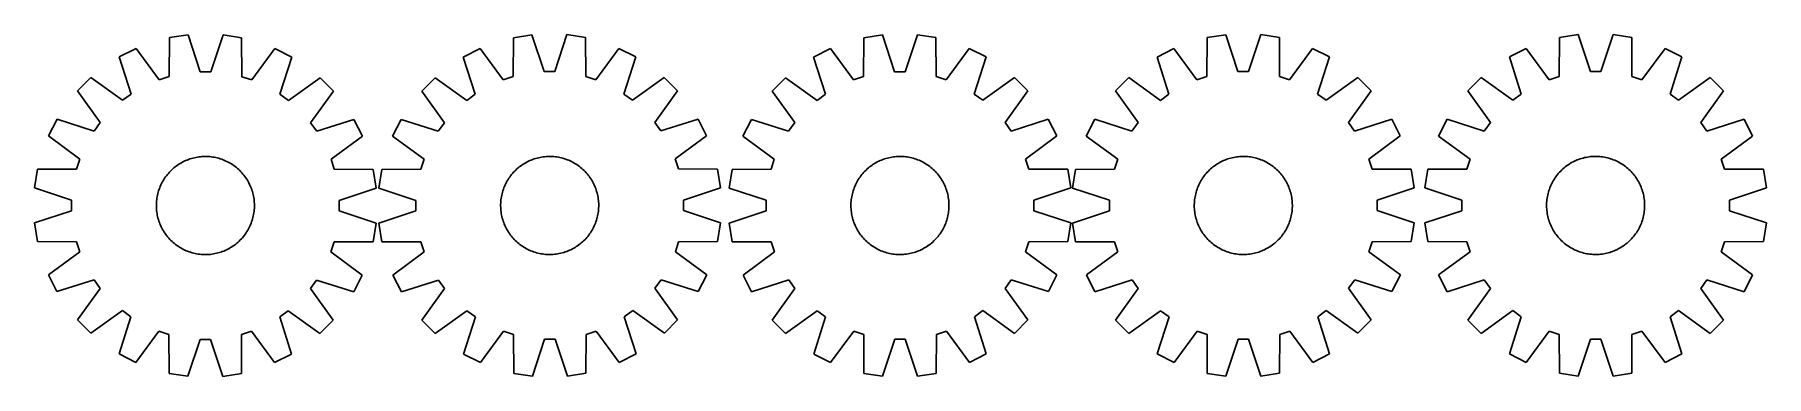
# Model space of a CAD drawing. Header units: millimetres. Extents: x 7 to 1419, y 7 to 285.
import ezdxf

# ---------------------------------------------------------------- set-up
doc = ezdxf.new("R2010")
doc.units = ezdxf.units.MM
doc.layers.add('CUT', color=7, linetype='CONTINUOUS', true_color=0x000000)

msp = doc.modelspace()

# ---------------------------------------------------------------- linework, layer by layer
at = {"layer": 'CUT'}
for p, q in [((116.558394, 282.689593), (116.35557, 250.925878)), ((131.7571, 285.083309), (116.558394, 282.689593)), ((141.713172, 254.919566), (131.7571, 285.083309)), ((160.295937, 285.058535), (150.287512, 254.912123)), ((175.490464, 282.638436), (160.295937, 285.058535)), ((175.638142, 250.874416), (175.490464, 282.638436)), ((397.116536, 282.674867), (396.976529, 250.910812)), ((412.310478, 285.098635), (397.116536, 282.674867)), ((422.326183, 254.954641), (412.310478, 285.098635)), ((440.849308, 285.130301), (430.900521, 254.964154)), ((456.048592, 282.740255), (440.849308, 285.130301)), ((456.259087, 250.97659), (456.048592, 282.740255)), ((682.898965, 282.671836), (682.741394, 250.907864)), ((698.094246, 285.087203), (682.898965, 282.671836)), ((708.09328, 254.937674), (698.094246, 285.087203)), ((726.633089, 285.103087), (716.667623, 254.942447)), ((741.831049, 282.704637), (726.633089, 285.103087)), ((742.023979, 250.94086), (741.831049, 282.704637)), ((962.974087, 282.696478), (962.816247, 250.932507)), ((978.169388, 285.111716), (962.974087, 282.696478)), ((988.168168, 254.962103), (978.169388, 285.111716)), ((1006.708232, 285.127359), (996.74251, 254.966803)), ((1021.906171, 282.728781), (1006.708232, 285.127359)), ((1022.098833, 250.965002), (1021.906171, 282.728781)), ((1250.414863, 282.73108), (1250.239614, 250.967201)), ((1265.611485, 285.13799), (1250.414863, 282.73108)), ((1275.593739, 254.982901), (1265.611485, 285.13799)), ((1294.150333, 285.137992), (1284.168083, 254.982902)), ((1309.346955, 282.731084), (1294.150333, 285.137992)), ((1309.522208, 250.967205), (1309.346955, 282.731084)), ((89.408692, 273.894169), (75.693562, 266.920951)), ((108.198587, 248.283339), (89.408692, 273.894169)), ((202.624856, 273.795889), (183.790524, 248.21772)), ((216.327858, 266.79887), (202.624856, 273.795889)), ((369.98428, 273.825767), (356.282968, 266.82544)), ((388.824788, 248.252148), (369.98428, 273.825767)), ((483.200417, 273.951387), (464.416707, 248.336021)), ((496.917231, 266.981482), (483.200417, 273.951387)), ((655.761821, 273.837742), (642.05664, 266.844992)), ((674.588185, 248.253708), (655.761821, 273.837742)), ((768.97801, 273.900756), (750.180138, 248.295781)), ((782.690967, 266.923267), (768.97801, 273.900756)), ((935.836868, 273.862613), (922.131628, 266.869979)), ((954.663015, 248.27842), (935.836868, 273.862613)), ((1049.053058, 273.92467), (1030.254969, 248.319854)), ((1062.765956, 266.947065), (1049.053058, 273.92467)), ((1223.272806, 273.912089), (1209.563735, 266.926968)), ((1242.084929, 248.317582), (1223.272806, 273.912089)), ((1336.489013, 273.912097), (1317.676894, 248.317587)), ((1350.198085, 266.926977), (1336.489013, 273.912097)), ((75.693562, 266.920951), (85.316193, 236.649186)), ((150.287512, 254.912123), (141.713172, 254.919566)), ((206.652686, 236.543858), (216.327858, 266.79887)), ((356.282968, 266.82544), (365.965446, 236.572765)), ((430.900521, 254.964154), (422.326183, 254.954641)), ((487.30191, 236.707395), (496.917231, 266.981482)), ((642.05664, 266.844992), (651.722388, 236.586967)), ((716.667623, 254.942447), (708.09328, 254.937674)), ((773.058908, 236.654501), (782.690967, 266.923267)), ((922.131628, 266.869979), (931.79712, 236.611872)), ((996.74251, 254.966803), (988.168168, 254.962103)), ((1053.133641, 236.678381), (1062.765956, 266.947065)), ((1209.563735, 266.926968), (1219.212643, 236.663568)), ((1284.168083, 254.982902), (1275.593739, 254.982901)), ((1340.549182, 236.663577), (1350.198085, 266.926977)), ((52.590596, 250.166286), (41.701576, 239.296154)), ((78.375031, 231.615337), (52.590596, 250.166286)), ((116.35557, 250.925878), (108.198587, 248.283339)), ((183.790524, 248.21772), (175.638142, 250.874416)), ((239.401701, 250.00412), (213.585098, 231.497965)), ((250.271833, 239.1151), (239.401701, 250.00412)), ((333.213182, 250.025119), (322.34568, 239.133473)), ((359.034253, 231.525198), (333.213182, 250.025119)), ((396.976529, 250.910812), (388.824788, 248.252148)), ((464.416707, 248.336021), (456.259087, 250.97659)), ((520.024242, 250.232396), (494.244288, 231.675222)), ((530.915887, 239.364894), (520.024242, 250.232396)), ((618.977567, 250.05743), (608.104044, 239.171796)), ((644.788404, 231.543234), (618.977567, 250.05743)), ((682.741394, 250.907864), (674.588185, 248.253708)), ((750.180138, 248.295781), (742.023979, 250.94086)), ((805.788713, 250.161406), (779.998502, 231.61849)), ((816.674347, 239.287883), (805.788713, 250.161406)), ((899.052413, 250.082612), (888.178798, 239.197069)), ((924.863094, 231.568198), (899.052413, 250.082612)), ((962.816247, 250.932507), (954.663015, 248.27842)), ((1030.254969, 248.319854), (1022.098833, 250.965002)), ((1085.86356, 250.18501), (1060.073192, 231.642311)), ((1096.749103, 239.311394), (1085.86356, 250.18501)), ((1186.475324, 250.152252), (1175.595744, 239.272671)), ((1212.275853, 231.623695), (1186.475324, 250.152252)), ((1250.239614, 250.967201), (1242.084929, 248.317582)), ((1317.676894, 248.317587), (1309.522208, 250.967205)), ((1373.286499, 250.152265), (1347.485972, 231.623704)), ((1384.16608, 239.272685), (1373.286499, 250.152265)), ((41.701576, 239.296154), (60.207731, 213.479551)), ((85.316193, 236.649186), (78.375031, 231.615337)), ((213.585098, 231.497965), (206.652686, 236.543858)), ((231.720884, 213.330665), (250.271833, 239.1151)), ((322.34568, 239.133473), (340.902854, 213.35352)), ((365.965446, 236.572765), (359.034253, 231.525198)), ((494.244288, 231.675222), (487.30191, 236.707395)), ((512.415967, 213.543823), (530.915887, 239.364894)), ((608.104044, 239.171796), (626.64696, 213.381585)), ((651.722388, 236.586967), (644.788404, 231.543234)), ((779.998502, 231.61849), (773.058908, 236.654501)), ((798.160151, 213.477046), (816.674347, 239.287883)), ((888.178798, 239.197069), (906.721496, 213.406701)), ((931.79712, 236.611872), (924.863094, 231.568198)), ((1060.073192, 231.642311), (1053.133641, 236.678381)), ((1078.234688, 213.500714), (1096.749103, 239.311394)), ((1175.595744, 239.272671), (1194.124305, 213.472144)), ((1219.212643, 236.663568), (1212.275853, 231.623695)), ((1347.485972, 231.623704), (1340.549182, 236.663577)), ((1365.637523, 213.472156), (1384.16608, 239.272685)), ((24.906826, 216.222311), (17.909807, 202.519309)), ((55.161838, 206.547139), (24.906826, 216.222311)), ((60.207731, 213.479551), (55.161838, 206.547139)), ((236.754733, 206.389503), (231.720884, 213.330665)), ((267.026498, 216.012134), (236.754733, 206.389503)), ((273.999715, 202.297004), (267.026498, 216.012134)), ((305.596594, 216.026462), (298.626689, 202.309649)), ((335.870682, 206.411142), (305.596594, 216.026462)), ((340.902854, 213.35352), (335.870682, 206.411142)), ((517.463533, 206.61263), (512.415967, 213.543823)), ((547.716208, 216.295108), (517.463533, 206.61263)), ((554.716536, 202.593796), (547.716208, 216.295108)), ((591.342183, 216.074051), (584.364694, 202.361094)), ((621.610949, 206.441991), (591.342183, 216.074051)), ((626.64696, 213.381585), (621.610949, 206.441991)), ((803.203884, 206.543063), (798.160151, 213.477046)), ((833.461909, 216.20881), (803.203884, 206.543063)), ((840.454659, 202.503629), (833.461909, 216.20881)), ((871.416742, 216.099465), (864.439137, 202.386567)), ((901.685427, 206.46715), (871.416742, 216.099465)), ((906.721496, 213.406701), (901.685427, 206.46715)), ((1083.278363, 206.566687), (1078.234688, 213.500714)), ((1113.536469, 216.23218), (1083.278363, 206.566687)), ((1120.529103, 202.526939), (1113.536469, 216.23218)), ((1158.821032, 216.184257), (1151.835912, 202.475185)), ((1189.084432, 206.535354), (1158.821032, 216.184257)), ((1194.124305, 213.472144), (1189.084432, 206.535354)), ((1370.677396, 206.535366), (1365.637523, 213.472156)), ((1400.940795, 216.184274), (1370.677396, 206.535366)), ((1407.925917, 202.475203), (1400.940795, 216.184274)), ((17.909807, 202.519309), (43.487976, 183.684977)), ((248.388886, 183.507109), (273.999715, 202.297004)), ((298.626689, 202.309649), (324.242055, 183.525938)), ((529.142916, 183.753288), (554.716536, 202.593796)), ((584.364694, 202.361094), (609.969669, 183.563221)), ((814.870625, 183.677266), (840.454659, 202.503629)), ((864.439137, 202.386567), (890.043953, 183.588479)), ((1094.94491, 183.700792), (1120.529103, 202.526939)), ((1151.835912, 202.475185), (1177.430422, 183.663066)), ((1382.33141, 183.66308), (1407.925917, 202.475203)), ((43.487976, 183.684977), (40.83128, 175.532595)), ((132.093521, 183.339732), (133.279486, 183.755057)), ((133.279486, 183.755057), (134.477911, 184.132925)), ((134.477911, 184.132925), (135.687614, 184.472963)), ((135.687614, 184.472963), (136.9074, 184.774836)), ((136.9074, 184.774836), (138.136067, 185.038245)), ((138.136067, 185.038245), (139.372402, 185.262931)), ((139.372402, 185.262931), (140.615184, 185.448672)), ((140.615184, 185.448672), (141.863187, 185.595284)), ((141.863187, 185.595284), (143.115179, 185.702624)), ((143.115179, 185.702624), (144.369926, 185.770584)), ((144.369926, 185.770584), (145.626187, 185.799099)), ((145.626187, 185.799099), (146.882725, 185.788139)), ((146.882725, 185.788139), (148.138298, 185.737715)), ((148.138298, 185.737715), (149.391668, 185.647878)), ((149.391668, 185.647878), (150.641598, 185.518717)), ((150.641598, 185.518717), (151.886854, 185.350357)), ((151.886854, 185.350357), (153.126207, 185.142967)), ((153.126207, 185.142967), (154.358434, 184.896749)), ((154.358434, 184.896749), (155.582319, 184.611948)), ((155.582319, 184.611948), (156.796655, 184.288844)), ((156.796655, 184.288844), (158.000242, 183.927757)), ((158.000242, 183.927757), (159.191893, 183.529042)), ((412.848109, 183.355923), (414.03325, 183.773592)), ((414.03325, 183.773592), (415.230926, 184.15383)), ((415.230926, 184.15383), (416.439954, 184.496259)), ((416.439954, 184.496259), (417.659141, 184.800544)), ((417.659141, 184.800544), (418.887285, 185.066382)), ((418.887285, 185.066382), (420.123172, 185.293513)), ((420.123172, 185.293513), (421.365585, 185.481711)), ((421.365585, 185.481711), (422.613295, 185.630791)), ((422.613295, 185.630791), (423.865073, 185.740607)), ((423.865073, 185.740607), (425.119683, 185.811048)), ((425.119683, 185.811048), (426.375885, 185.842047)), ((426.375885, 185.842047), (427.632442, 185.833572)), ((427.632442, 185.833572), (428.888113, 185.785632)), ((428.888113, 185.785632), (430.141658, 185.698274)), ((430.141658, 185.698274), (431.391841, 185.571584)), ((431.391841, 185.571584), (432.637427, 185.405688)), ((432.637427, 185.405688), (433.877188, 185.200749)), ((433.877188, 185.200749), (435.109899, 184.956968)), ((435.109899, 184.956968), (436.334345, 184.674588)), ((436.334345, 184.674588), (437.549318, 184.353887)), ((437.549318, 184.353887), (438.753617, 183.99518)), ((438.753617, 183.99518), (439.946054, 183.598823)), ((531.801581, 175.601547), (529.142916, 183.753288)), ((698.575616, 183.344209), (699.760988, 183.761223)), ((699.760988, 183.761223), (700.958873, 184.140798)), ((700.958873, 184.140798), (702.16809, 184.482559)), ((702.16809, 184.482559), (703.387446, 184.786169)), ((703.387446, 184.786169), (704.615736, 185.051328)), ((704.615736, 185.051328), (705.851749, 185.277776)), ((705.851749, 185.277776), (707.094266, 185.465287)), ((707.094266, 185.465287), (708.342059, 185.613677)), ((708.342059, 185.613677), (709.593897, 185.7228)), ((709.593897, 185.7228), (710.848545, 185.792548)), ((710.848545, 185.792548), (712.104765, 185.822852)), ((712.104765, 185.822852), (713.361317, 185.813682)), ((713.361317, 185.813682), (714.616961, 185.765048)), ((714.616961, 185.765048), (715.870457, 185.676997)), ((715.870457, 185.676997), (717.12057, 185.549616)), ((717.12057, 185.549616), (718.366064, 185.38303)), ((718.366064, 185.38303), (719.605711, 185.177406)), ((719.605711, 185.177406), (720.838288, 184.932944)), ((720.838288, 184.932944), (722.062578, 184.649887)), ((722.062578, 184.649887), (723.277372, 184.328513)), ((723.277372, 184.328513), (724.481473, 183.969141)), ((724.481473, 183.969141), (725.673691, 183.572124)), ((817.524781, 175.524056), (814.870625, 183.677266)), ((978.649899, 183.368717), (979.835274, 183.785722)), ((979.835274, 183.785722), (981.033163, 184.165286)), ((981.033163, 184.165286), (982.242383, 184.507037)), ((982.242383, 184.507037), (983.461741, 184.810637)), ((983.461741, 184.810637), (984.690033, 185.075786)), ((984.690033, 185.075786), (985.926048, 185.302223)), ((985.926048, 185.302223), (987.168566, 185.489724)), ((987.168566, 185.489724), (988.41636, 185.638103)), ((988.41636, 185.638103), (989.668199, 185.747216)), ((989.668199, 185.747216), (990.922848, 185.816953)), ((990.922848, 185.816953), (992.179068, 185.847247)), ((992.179068, 185.847247), (993.43562, 185.838066)), ((993.43562, 185.838066), (994.691264, 185.789421)), ((994.691264, 185.789421), (995.94476, 185.701359)), ((995.94476, 185.701359), (997.194871, 185.573968)), ((997.194871, 185.573968), (998.440364, 185.407372)), ((998.440364, 185.407372), (999.680009, 185.201737)), ((999.680009, 185.201737), (1000.912584, 184.957265)), ((1000.912584, 184.957265), (1002.136871, 184.674197)), ((1002.136871, 184.674197), (1003.351663, 184.352814)), ((1003.351663, 184.352814), (1004.555761, 183.993431)), ((1004.555761, 183.993431), (1005.747976, 183.596404)), ((1097.598998, 175.54756), (1094.94491, 183.700792)), ((1177.430422, 183.663066), (1174.780804, 175.508381)), ((1266.036233, 183.394743), (1267.221837, 183.811098)), ((1267.221837, 183.811098), (1268.419934, 184.190006)), ((1268.419934, 184.190006), (1269.629341, 184.531094)), ((1269.629341, 184.531094), (1270.848865, 184.834026)), ((1270.848865, 184.834026), (1272.077303, 185.098501)), ((1272.077303, 185.098501), (1273.313442, 185.324261)), ((1273.313442, 185.324261), (1274.556062, 185.51108)), ((1274.556062, 185.51108), (1275.803937, 185.658776)), ((1275.803937, 185.658776), (1277.055836, 185.767202)), ((1277.055836, 185.767202), (1278.310523, 185.836252)), ((1278.310523, 185.836252), (1279.56676, 185.865857)), ((1279.56676, 185.865857), (1280.823306, 185.855988)), ((1280.823306, 185.855988), (1282.078923, 185.806655)), ((1282.078923, 185.806655), (1283.33237, 185.717906)), ((1283.33237, 185.717906), (1284.582411, 185.589829)), ((1284.582411, 185.589829), (1285.827813, 185.422551)), ((1285.827813, 185.422551), (1287.067346, 185.216236)), ((1287.067346, 185.216236), (1288.299786, 184.971089)), ((1288.299786, 184.971089), (1289.523918, 184.68735)), ((1289.523918, 184.68735), (1290.738534, 184.365301)), ((1290.738534, 184.365301), (1291.942434, 184.005258)), ((1291.942434, 184.005258), (1293.134431, 183.607578)), ((1384.981028, 175.508395), (1382.33141, 183.66308)), ((9.06726, 175.384918), (6.647161, 160.19039)), ((40.83128, 175.532595), (9.06726, 175.384918)), ((113.381484, 169.084844), (114.128925, 170.094962)), ((114.128925, 170.094962), (114.907726, 171.081104)), ((114.907726, 171.081104), (115.717118, 172.042297)), ((115.717118, 172.042297), (116.556302, 172.977592)), ((116.556302, 172.977592), (117.424451, 173.886066)), ((117.424451, 173.886066), (118.320707, 174.766822)), ((118.320707, 174.766822), (119.244186, 175.618992)), ((119.244186, 175.618992), (120.193976, 176.441734)), ((120.193976, 176.441734), (121.169141, 177.234237)), ((121.169141, 177.234237), (122.168718, 177.995717)), ((122.168718, 177.995717), (123.19172, 178.725425)), ((123.19172, 178.725425), (124.237139, 179.422639)), ((124.237139, 179.422639), (125.303941, 180.086672)), ((125.303941, 180.086672), (126.391075, 180.716868)), ((126.391075, 180.716868), (127.497467, 181.312605)), ((127.497467, 181.312605), (128.622026, 181.873296)), ((128.622026, 181.873296), (129.763642, 182.398387)), ((129.763642, 182.398387), (130.921187, 182.88736)), ((130.921187, 182.88736), (132.093521, 183.339732)), ((159.191893, 183.529042), (160.370433, 183.093093)), ((160.370433, 183.093093), (161.534698, 182.62034)), ((161.534698, 182.62034), (162.683538, 182.111251)), ((162.683538, 182.111251), (163.815821, 181.566326)), ((163.815821, 181.566326), (164.930428, 180.986105)), ((164.930428, 180.986105), (166.026261, 180.371159)), ((166.026261, 180.371159), (167.102236, 179.722096)), ((167.102236, 179.722096), (168.157293, 179.039556)), ((168.157293, 179.039556), (169.190391, 178.324212)), ((169.190391, 178.324212), (170.200509, 177.576771)), ((170.200509, 177.576771), (171.186651, 176.79797)), ((171.186651, 176.79797), (172.147844, 175.988578)), ((172.147844, 175.988578), (173.083139, 175.149394)), ((173.083139, 175.149394), (173.991613, 174.281245)), ((173.991613, 174.281245), (174.872369, 173.384989)), ((174.872369, 173.384989), (175.724539, 172.46151)), ((175.724539, 172.46151), (176.547281, 171.51172)), ((176.547281, 171.51172), (177.339784, 170.536555)), ((177.339784, 170.536555), (178.101264, 169.536978)), ((178.101264, 169.536978), (178.830972, 168.513976)), ((251.031424, 175.350126), (248.388886, 183.507109)), ((282.79514, 175.147302), (251.031424, 175.350126)), ((285.188856, 159.948596), (282.79514, 175.147302)), ((289.837821, 175.157824), (287.447775, 159.95854)), ((321.601486, 175.368318), (289.837821, 175.157824)), ((324.242055, 183.525938), (321.601486, 175.368318)), ((394.1643, 169.064057), (394.909742, 170.075651)), ((394.909742, 170.075651), (395.686591, 171.063332)), ((395.686591, 171.063332), (396.49408, 172.026123)), ((396.49408, 172.026123), (397.331413, 172.963076)), ((397.331413, 172.963076), (398.197763, 173.873265)), ((398.197763, 173.873265), (399.092276, 174.755792)), ((399.092276, 174.755792), (400.014068, 175.609787)), ((400.014068, 175.609787), (400.96223, 176.434405)), ((400.96223, 176.434405), (401.935825, 177.228835)), ((401.935825, 177.228835), (402.933894, 177.992291)), ((402.933894, 177.992291), (403.955452, 178.72402)), ((403.955452, 178.72402), (404.999489, 179.4233)), ((404.999489, 179.4233), (406.064976, 180.089442)), ((406.064976, 180.089442), (407.150861, 180.721786)), ((407.150861, 180.721786), (408.256073, 181.319711)), ((408.256073, 181.319711), (409.379521, 181.882624)), ((409.379521, 181.882624), (410.520096, 182.409972)), ((410.520096, 182.409972), (411.676673, 182.901233)), ((411.676673, 182.901233), (412.848109, 183.355923)), ((439.946054, 183.598823), (441.125454, 183.165205)), ((441.125454, 183.165205), (442.290651, 182.694756)), ((442.290651, 182.694756), (443.440496, 182.187939)), ((443.440496, 182.187939), (444.573854, 181.645255)), ((444.573854, 181.645255), (445.689607, 181.067239)), ((445.689607, 181.067239), (446.786653, 180.454462)), ((446.786653, 180.454462), (447.86391, 179.807528)), ((447.86391, 179.807528), (448.920315, 179.127075)), ((448.920315, 179.127075), (449.954826, 178.413776)), ((449.954826, 178.413776), (450.96642, 177.668334)), ((450.96642, 177.668334), (451.9541, 176.891485)), ((451.9541, 176.891485), (452.916892, 176.083996)), ((452.916892, 176.083996), (453.853844, 175.246663)), ((453.853844, 175.246663), (454.764033, 174.380313)), ((454.764033, 174.380313), (455.646561, 173.4858)), ((455.646561, 173.4858), (456.500555, 172.564008)), ((456.500555, 172.564008), (457.325174, 171.615846)), ((457.325174, 171.615846), (458.119603, 170.642251)), ((458.119603, 170.642251), (458.883059, 169.644182)), ((458.883059, 169.644182), (459.614789, 168.622625)), ((563.565635, 175.461541), (531.801581, 175.601547)), ((565.989404, 160.267598), (563.565635, 175.461541)), ((575.560813, 175.214132), (573.162363, 160.016172)), ((607.32459, 175.407062), (575.560813, 175.214132)), ((609.969669, 183.563221), (607.32459, 175.407062)), ((679.883906, 169.062677), (680.629908, 170.073859)), ((680.629908, 170.073859), (681.407303, 171.061109)), ((681.407303, 171.061109), (682.215324, 172.023454)), ((682.215324, 172.023454), (683.053175, 172.959944)), ((683.053175, 172.959944), (683.920029, 173.869654)), ((683.920029, 173.869654), (684.815029, 174.751686)), ((684.815029, 174.751686), (685.737293, 175.605171)), ((685.737293, 175.605171), (686.685911, 176.429265)), ((686.685911, 176.429265), (687.659946, 177.223156)), ((687.659946, 177.223156), (688.658437, 177.98606)), ((688.658437, 177.98606), (689.680398, 178.717224)), ((689.680398, 178.717224), (690.724822, 179.415927)), ((690.724822, 179.415927), (691.790677, 180.081479)), ((691.790677, 180.081479), (692.876912, 180.713223)), ((692.876912, 180.713223), (693.982455, 181.310536)), ((693.982455, 181.310536), (695.106214, 181.872829)), ((695.106214, 181.872829), (696.24708, 182.399545)), ((696.24708, 182.399545), (697.403928, 182.890167)), ((697.403928, 182.890167), (698.575616, 183.344209)), ((725.673691, 183.572124), (726.852851, 183.137855)), ((726.852851, 183.137855), (728.017788, 182.666761)), ((728.017788, 182.666761), (729.167352, 182.159309)), ((729.167352, 182.159309), (730.30041, 181.615998)), ((730.30041, 181.615998), (731.415843, 181.037365)), ((731.415843, 181.037365), (732.51255, 180.423981)), ((732.51255, 180.423981), (733.58945, 179.776451)), ((733.58945, 179.776451), (734.645478, 179.095415)), ((734.645478, 179.095415), (735.679594, 178.381544)), ((735.679594, 178.381544), (736.690776, 177.635543)), ((736.690776, 177.635543), (737.678026, 176.858148)), ((737.678026, 176.858148), (738.640371, 176.050126)), ((738.640371, 176.050126), (739.576861, 175.212275)), ((739.576861, 175.212275), (740.48657, 174.345421)), ((740.48657, 174.345421), (741.368603, 173.450421)), ((741.368603, 173.450421), (742.222087, 172.528157)), ((742.222087, 172.528157), (743.046182, 171.579539)), ((743.046182, 171.579539), (743.840073, 170.605505)), ((743.840073, 170.605505), (744.602977, 169.607014)), ((744.602977, 169.607014), (745.334141, 168.585052)), ((849.288753, 175.366485), (817.524781, 175.524056)), ((851.70412, 160.171204), (849.288753, 175.366485)), ((855.635027, 175.23968), (853.236449, 160.041741)), ((887.398806, 175.432342), (855.635027, 175.23968)), ((890.043953, 183.588479), (887.398806, 175.432342)), ((959.958068, 169.087344), (960.704078, 170.098519)), ((960.704078, 170.098519), (961.481481, 171.085763)), ((961.481481, 171.085763), (962.289511, 172.048101)), ((962.289511, 172.048101), (963.12737, 172.984584)), ((963.12737, 172.984584), (963.994231, 173.894286)), ((963.994231, 173.894286), (964.889239, 174.776311)), ((964.889239, 174.776311), (965.81151, 175.629788)), ((965.81151, 175.629788), (966.760135, 176.453874)), ((966.760135, 176.453874), (967.734176, 177.247757)), ((967.734176, 177.247757), (968.732674, 178.010653)), ((968.732674, 178.010653), (969.754642, 178.741808)), ((969.754642, 178.741808), (970.799072, 179.440502)), ((970.799072, 179.440502), (971.864932, 180.106045)), ((971.864932, 180.106045), (972.951173, 180.73778)), ((972.951173, 180.73778), (974.05672, 181.335084)), ((974.05672, 181.335084), (975.180484, 181.897367)), ((975.180484, 181.897367), (976.321355, 182.424074)), ((976.321355, 182.424074), (977.478207, 182.914686)), ((977.478207, 182.914686), (978.649899, 183.368717)), ((1005.747976, 183.596404), (1006.927132, 183.162125)), ((1006.927132, 183.162125), (1008.092064, 182.691021)), ((1008.092064, 182.691021), (1009.241625, 182.183559)), ((1009.241625, 182.183559), (1010.374678, 181.640239)), ((1010.374678, 181.640239), (1011.490106, 181.061596)), ((1011.490106, 181.061596), (1012.586808, 180.448203)), ((1012.586808, 180.448203), (1013.663702, 179.800664)), ((1013.663702, 179.800664), (1014.719725, 179.119619)), ((1014.719725, 179.119619), (1015.753834, 178.405739)), ((1015.753834, 178.405739), (1016.76501, 177.65973)), ((1016.76501, 177.65973), (1017.752254, 176.882326)), ((1017.752254, 176.882326), (1018.714592, 176.074296)), ((1018.714592, 176.074296), (1019.651075, 175.236437)), ((1019.651075, 175.236437), (1020.560777, 174.369576)), ((1020.560777, 174.369576), (1021.442802, 173.474568)), ((1021.442802, 173.474568), (1022.296279, 172.552297)), ((1022.296279, 172.552297), (1023.120365, 171.603673)), ((1023.120365, 171.603673), (1023.914248, 170.629631)), ((1023.914248, 170.629631), (1024.677143, 169.631134)), ((1024.677143, 169.631134), (1025.408299, 168.609166)), ((1129.362968, 175.38972), (1097.598998, 175.54756)), ((1131.778206, 160.194419), (1129.362968, 175.38972)), ((1143.016925, 175.333128), (1140.610017, 160.136505)), ((1174.780804, 175.508381), (1143.016925, 175.333128)), ((1247.336579, 169.123616), (1248.083143, 170.134383)), ((1248.083143, 170.134383), (1248.861087, 171.1212)), ((1248.861087, 171.1212), (1249.669644, 172.083096)), ((1249.669644, 172.083096), (1250.508016, 173.019119)), ((1250.508016, 173.019119), (1251.375376, 173.928346)), ((1251.375376, 173.928346), (1252.270867, 174.80988)), ((1252.270867, 174.80988), (1253.193606, 175.662851)), ((1253.193606, 175.662851), (1254.142682, 176.486418)), ((1254.142682, 176.486418), (1255.117158, 177.279766)), ((1255.117158, 177.279766), (1256.116074, 178.042115)), ((1256.116074, 178.042115), (1257.138442, 178.77271)), ((1257.138442, 178.77271), (1258.183255, 179.470831)), ((1258.183255, 179.470831), (1259.24948, 180.13579)), ((1259.24948, 180.13579), (1260.336066, 180.76693)), ((1260.336066, 180.76693), (1261.441941, 181.363627)), ((1261.441941, 181.363627), (1262.566013, 181.925294)), ((1262.566013, 181.925294), (1263.707172, 182.451376)), ((1263.707172, 182.451376), (1264.864293, 182.941354)), ((1264.864293, 182.941354), (1266.036233, 183.394743)), ((1293.134431, 183.607578), (1294.313349, 183.172653)), ((1294.313349, 183.172653), (1295.478023, 182.700911)), ((1295.478023, 182.700911), (1296.627305, 182.192819)), ((1296.627305, 182.192819), (1297.760061, 181.648878)), ((1297.760061, 181.648878), (1298.875171, 181.069624)), ((1298.875171, 181.069624), (1299.971537, 180.45563)), ((1299.971537, 180.45563), (1301.048076, 179.807501)), ((1301.048076, 179.807501), (1302.103725, 179.125877)), ((1302.103725, 179.125877), (1303.137443, 178.41143)), ((1303.137443, 178.41143), (1304.14821, 177.664867)), ((1304.14821, 177.664867), (1305.135028, 176.886922)), ((1305.135028, 176.886922), (1306.096923, 176.078365)), ((1306.096923, 176.078365), (1307.032946, 175.239993)), ((1307.032946, 175.239993), (1307.942173, 174.372633)), ((1307.942173, 174.372633), (1308.823708, 173.477142)), ((1308.823708, 173.477142), (1309.676679, 172.554403)), ((1309.676679, 172.554403), (1310.500245, 171.605327)), ((1310.500245, 171.605327), (1311.293594, 170.630851)), ((1311.293594, 170.630851), (1312.055942, 169.631935)), ((1312.055942, 169.631935), (1312.786537, 168.609567)), ((1416.744908, 175.333147), (1384.981028, 175.508395)), ((1419.151817, 160.136524), (1416.744908, 175.333147)), ((6.647161, 160.19039), (36.793573, 150.181965)), ((106.808947, 154.252887), (107.093748, 155.476772)), ((107.093748, 155.476772), (107.416852, 156.691108)), ((107.416852, 156.691108), (107.777939, 157.894695)), ((107.777939, 157.894695), (108.176654, 159.086347)), ((108.176654, 159.086347), (108.612603, 160.264886)), ((108.612603, 160.264886), (109.085356, 161.429151)), ((109.085356, 161.429151), (109.594445, 162.577991)), ((109.594445, 162.577991), (110.13937, 163.710274)), ((110.13937, 163.710274), (110.719591, 164.824881)), ((110.719591, 164.824881), (111.334537, 165.920714)), ((111.334537, 165.920714), (111.9836, 166.996689)), ((111.9836, 166.996689), (112.666141, 168.051747)), ((112.666141, 168.051747), (113.381484, 169.084844)), ((178.830972, 168.513976), (179.528186, 167.468557)), ((179.528186, 167.468557), (180.192219, 166.401755)), ((180.192219, 166.401755), (180.822415, 165.314621)), ((180.822415, 165.314621), (181.418152, 164.208229)), ((181.418152, 164.208229), (181.978843, 163.08367)), ((181.978843, 163.08367), (182.503934, 161.942055)), ((182.503934, 161.942055), (182.992907, 160.784509)), ((182.992907, 160.784509), (183.445279, 159.612175)), ((183.445279, 159.612175), (183.860604, 158.42621)), ((183.860604, 158.42621), (184.238472, 157.227785)), ((184.238472, 157.227785), (184.57851, 156.018083)), ((184.57851, 156.018083), (184.880383, 154.798296)), ((255.025113, 149.992525), (285.188856, 159.948596)), ((287.447775, 159.95854), (317.613922, 150.009753)), ((387.621108, 154.219131), (387.903488, 155.443577)), ((387.903488, 155.443577), (388.224189, 156.658549)), ((388.224189, 156.658549), (388.582896, 157.862848)), ((388.582896, 157.862848), (388.979253, 159.055286)), ((388.979253, 159.055286), (389.412871, 160.234685)), ((389.412871, 160.234685), (389.88332, 161.399882)), ((389.88332, 161.399882), (390.390137, 162.549728)), ((390.390137, 162.549728), (390.932821, 163.683086)), ((390.932821, 163.683086), (391.510837, 164.798838)), ((391.510837, 164.798838), (392.123614, 165.895885)), ((392.123614, 165.895885), (392.770548, 166.973142)), ((392.770548, 166.973142), (393.451001, 168.029547)), ((393.451001, 168.029547), (394.1643, 169.064057)), ((459.614789, 168.622625), (460.314069, 167.578587)), ((460.314069, 167.578587), (460.98021, 166.5131)), ((460.98021, 166.5131), (461.612555, 165.427215)), ((461.612555, 165.427215), (462.210479, 164.322003)), ((462.210479, 164.322003), (462.773393, 163.198555)), ((462.773393, 163.198555), (463.30074, 162.05798)), ((463.30074, 162.05798), (463.792001, 160.901403)), ((463.792001, 160.901403), (464.246691, 159.729967)), ((464.246691, 159.729967), (464.664361, 158.544826)), ((464.664361, 158.544826), (465.044598, 157.34715)), ((465.044598, 157.34715), (465.387028, 156.138122)), ((465.387028, 156.138122), (465.691312, 154.918935)), ((535.845409, 150.251893), (565.989404, 160.267598)), ((573.162363, 160.016172), (603.323003, 150.050706)), ((673.332506, 154.221371), (673.615563, 155.445661)), ((673.615563, 155.445661), (673.936937, 156.660456)), ((673.936937, 156.660456), (674.296309, 157.864556)), ((674.296309, 157.864556), (674.693326, 159.056774)), ((674.693326, 159.056774), (675.127595, 160.235934)), ((675.127595, 160.235934), (675.598689, 161.400871)), ((675.598689, 161.400871), (676.106141, 162.550435)), ((676.106141, 162.550435), (676.649452, 163.683493)), ((676.649452, 163.683493), (677.228085, 164.798926)), ((677.228085, 164.798926), (677.841469, 165.895633)), ((677.841469, 165.895633), (678.488999, 166.972533)), ((678.488999, 166.972533), (679.170035, 168.028561)), ((679.170035, 168.028561), (679.883906, 169.062677)), ((745.334141, 168.585052), (746.032844, 167.540628)), ((746.032844, 167.540628), (746.698396, 166.474773)), ((746.698396, 166.474773), (747.33014, 165.388538)), ((747.33014, 165.388538), (747.927453, 164.282996)), ((747.927453, 164.282996), (748.489745, 163.159237)), ((748.489745, 163.159237), (749.016462, 162.01837)), ((749.016462, 162.01837), (749.507084, 160.861522)), ((749.507084, 160.861522), (749.961125, 159.689834)), ((749.961125, 159.689834), (750.37814, 158.504462)), ((750.37814, 158.504462), (750.757715, 157.306577)), ((750.757715, 157.306577), (751.099476, 156.09736)), ((751.099476, 156.09736), (751.403086, 154.878004)), ((821.554591, 150.17217), (851.70412, 160.171204)), ((853.236449, 160.041741), (883.397005, 150.07602)), ((953.406543, 154.246093), (953.68961, 155.470381)), ((953.68961, 155.470381), (954.010994, 156.685173)), ((954.010994, 156.685173), (954.370377, 157.88927)), ((954.370377, 157.88927), (954.767404, 159.081485)), ((954.767404, 159.081485), (955.201683, 160.260641)), ((955.201683, 160.260641), (955.672786, 161.425574)), ((955.672786, 161.425574), (956.180248, 162.575134)), ((956.180248, 162.575134), (956.723569, 163.708187)), ((956.723569, 163.708187), (957.302211, 164.823615)), ((957.302211, 164.823615), (957.915604, 165.920318)), ((957.915604, 165.920318), (958.563143, 166.997211)), ((958.563143, 166.997211), (959.244189, 168.053234)), ((959.244189, 168.053234), (959.958068, 169.087344)), ((1025.408299, 168.609166), (1026.106993, 167.564736)), ((1026.106993, 167.564736), (1026.772536, 166.498875)), ((1026.772536, 166.498875), (1027.404271, 165.412635)), ((1027.404271, 165.412635), (1028.001575, 164.307088)), ((1028.001575, 164.307088), (1028.563857, 163.183324)), ((1028.563857, 163.183324), (1029.090565, 162.042453)), ((1029.090565, 162.042453), (1029.581176, 160.885601)), ((1029.581176, 160.885601), (1030.035208, 159.713909)), ((1030.035208, 159.713909), (1030.452212, 158.528534)), ((1030.452212, 158.528534), (1030.831777, 157.330645)), ((1030.831777, 157.330645), (1031.173528, 156.121425)), ((1031.173528, 156.121425), (1031.477128, 154.902067)), ((1101.628594, 150.19564), (1131.778206, 160.194419)), ((1140.610017, 160.136505), (1170.765107, 150.154255)), ((1240.77692, 154.285958), (1241.060659, 155.510091)), ((1241.060659, 155.510091), (1241.382708, 156.724706)), ((1241.382708, 156.724706), (1241.742751, 157.928607)), ((1241.742751, 157.928607), (1242.140431, 159.120604)), ((1242.140431, 159.120604), (1242.575356, 160.299521)), ((1242.575356, 160.299521), (1243.047098, 161.464196)), ((1243.047098, 161.464196), (1243.55519, 162.613478)), ((1243.55519, 162.613478), (1244.099131, 163.746233)), ((1244.099131, 163.746233), (1244.678385, 164.861344)), ((1244.678385, 164.861344), (1245.292379, 165.95771)), ((1245.292379, 165.95771), (1245.940508, 167.034248)), ((1245.940508, 167.034248), (1246.622132, 168.089898)), ((1246.622132, 168.089898), (1247.336579, 169.123616)), ((1312.786537, 168.609567), (1313.484659, 167.564755)), ((1313.484659, 167.564755), (1314.149618, 166.498529)), ((1314.149618, 166.498529), (1314.780757, 165.411943)), ((1314.780757, 165.411943), (1315.377455, 164.306068)), ((1315.377455, 164.306068), (1315.939122, 163.181997)), ((1315.939122, 163.181997), (1316.465204, 162.040837)), ((1316.465204, 162.040837), (1316.955181, 160.883716)), ((1316.955181, 160.883716), (1317.408571, 159.711776)), ((1317.408571, 159.711776), (1317.824925, 158.526172)), ((1317.824925, 158.526172), (1318.203834, 157.328076)), ((1318.203834, 157.328076), (1318.544922, 156.118668)), ((1318.544922, 156.118668), (1318.847853, 154.899144)), ((1388.996729, 150.15427), (1419.151817, 160.136524)), ((36.78613, 141.607625), (6.622387, 131.651553)), ((36.793573, 150.181965), (36.78613, 141.607625)), ((105.906598, 145.52064), (105.917557, 146.777178)), ((105.935112, 144.264379), (105.906598, 145.52064)), ((105.917557, 146.777178), (105.967981, 148.032751)), ((106.003072, 143.009632), (105.935112, 144.264379)), ((105.967981, 148.032751), (106.057818, 149.286121)), ((106.110412, 141.75764), (106.003072, 143.009632)), ((106.057818, 149.286121), (106.186979, 150.536051)), ((106.257024, 140.509637), (106.110412, 141.75764)), ((106.186979, 150.536051), (106.355339, 151.781307)), ((106.355339, 151.781307), (106.562729, 153.02066)), ((106.562729, 153.02066), (106.808947, 154.252887)), ((184.880383, 154.798296), (185.143792, 153.569629)), ((185.143792, 153.569629), (185.368478, 152.333294)), ((185.368478, 152.333294), (185.554219, 151.090512)), ((185.554219, 151.090512), (185.700831, 149.842509)), ((185.753425, 142.314028), (185.624264, 141.064098)), ((185.700831, 149.842509), (185.808171, 148.590517)), ((185.843262, 143.567398), (185.753425, 142.314028)), ((185.808171, 148.590517), (185.876131, 147.335771)), ((185.893686, 144.822971), (185.843262, 143.567398)), ((185.876131, 147.335771), (185.904645, 146.079509)), ((185.904645, 146.079509), (185.893686, 144.822971)), ((255.01767, 141.418184), (255.025113, 149.992525)), ((285.164082, 131.409759), (255.01767, 141.418184)), ((317.623436, 141.435414), (287.479441, 131.41971)), ((317.613922, 150.009753), (317.623436, 141.435414)), ((386.736029, 145.485117), (386.744504, 146.741674)), ((386.767028, 144.228914), (386.736029, 145.485117)), ((386.744504, 146.741674), (386.792444, 147.997344)), ((386.83747, 142.974305), (386.767028, 144.228914)), ((386.792444, 147.997344), (386.879802, 149.25089)), ((386.947285, 141.722527), (386.83747, 142.974305)), ((386.879802, 149.25089), (387.006492, 150.501072)), ((387.096365, 140.474816), (386.947285, 141.722527)), ((387.006492, 150.501072), (387.172388, 151.746658)), ((387.172388, 151.746658), (387.377328, 152.986419)), ((387.377328, 152.986419), (387.621108, 154.219131)), ((465.691312, 154.918935), (465.957151, 153.690791)), ((465.957151, 153.690791), (466.184281, 152.454904)), ((466.184281, 152.454904), (466.37248, 151.212491)), ((466.37248, 151.212491), (466.52156, 149.964781)), ((466.589042, 142.436418), (466.462353, 141.186235)), ((466.52156, 149.964781), (466.631375, 148.713003)), ((466.6764, 143.689963), (466.589042, 142.436418)), ((466.631375, 148.713003), (466.701817, 147.458394)), ((466.724341, 144.945634), (466.6764, 143.689963)), ((466.701817, 147.458394), (466.732815, 146.202191)), ((466.732815, 146.202191), (466.724341, 144.945634)), ((535.854923, 141.677555), (535.845409, 150.251893)), ((566.021069, 131.728768), (535.854923, 141.677555)), ((603.327776, 141.476363), (573.178247, 131.477329)), ((603.323003, 150.050706), (603.327776, 141.476363)), ((672.442598, 145.487848), (672.451768, 146.7444)), ((672.472902, 144.231628), (672.442598, 145.487848)), ((672.451768, 146.7444), (672.500402, 148.000044)), ((672.54265, 142.97698), (672.472902, 144.231628)), ((672.500402, 148.000044), (672.588454, 149.25354)), ((672.651773, 141.725142), (672.54265, 142.97698)), ((672.588454, 149.25354), (672.715835, 150.503653)), ((672.800163, 140.477349), (672.651773, 141.725142)), ((672.715835, 150.503653), (672.88242, 151.749147)), ((672.88242, 151.749147), (673.088045, 152.988794)), ((673.088045, 152.988794), (673.332506, 154.221371)), ((751.403086, 154.878004), (751.668245, 153.649714)), ((751.668245, 153.649714), (751.894692, 152.413701)), ((751.894692, 152.413701), (752.082204, 151.171185)), ((752.082204, 151.171185), (752.230594, 149.923392)), ((752.293913, 142.394993), (752.166532, 141.144881)), ((752.230594, 149.923392), (752.339717, 148.671553)), ((752.381965, 143.64849), (752.293913, 142.394993)), ((752.339717, 148.671553), (752.409465, 147.416905)), ((752.430599, 144.904133), (752.381965, 143.64849)), ((752.409465, 147.416905), (752.439769, 146.160685)), ((752.439769, 146.160685), (752.430599, 144.904133)), ((821.559364, 141.597827), (821.554591, 150.17217)), ((851.720004, 131.632361), (821.559364, 141.597827)), ((883.401705, 141.501677), (853.252092, 131.502898)), ((883.397005, 150.07602), (883.401705, 141.501677)), ((952.516561, 145.512578), (952.525741, 146.76913)), ((952.546854, 144.256358), (952.516561, 145.512578)), ((952.525741, 146.76913), (952.574386, 148.024773)), ((952.616592, 143.001709), (952.546854, 144.256358)), ((952.574386, 148.024773), (952.662448, 149.278269)), ((952.725704, 141.74987), (952.616592, 143.001709)), ((952.662448, 149.278269), (952.78984, 150.52838)), ((952.874084, 140.502075), (952.725704, 141.74987)), ((952.78984, 150.52838), (952.956435, 151.773873)), ((952.956435, 151.773873), (953.162071, 153.013519)), ((953.162071, 153.013519), (953.406543, 154.246093)), ((1031.477128, 154.902067), (1031.742277, 153.673774)), ((1031.742277, 153.673774), (1031.968714, 152.437759)), ((1031.968714, 152.437759), (1032.156214, 151.195241)), ((1032.156214, 151.195241), (1032.304594, 149.947447)), ((1032.36785, 142.419048), (1032.240458, 141.168937)), ((1032.304594, 149.947447), (1032.413706, 148.695608)), ((1032.455912, 143.672544), (1032.36785, 142.419048)), ((1032.413706, 148.695608), (1032.483444, 147.440959)), ((1032.504557, 144.928187), (1032.455912, 143.672544)), ((1032.483444, 147.440959), (1032.513737, 146.184739)), ((1032.513737, 146.184739), (1032.504557, 144.928187)), ((1101.633293, 141.621297), (1101.628594, 150.19564)), ((1131.79385, 131.655576), (1101.633293, 141.621297)), ((1170.765108, 141.579911), (1140.610019, 131.597657)), ((1170.765107, 150.154255), (1170.765108, 141.579911)), ((1239.882152, 145.552932), (1239.892021, 146.809479)), ((1239.911757, 144.296695), (1239.882152, 145.552932)), ((1239.892021, 146.809479), (1239.941354, 148.065095)), ((1239.980807, 143.042009), (1239.911757, 144.296695)), ((1239.941354, 148.065095), (1240.030103, 149.318543)), ((1240.089233, 141.79011), (1239.980807, 143.042009)), ((1240.030103, 149.318543), (1240.15818, 150.568584)), ((1240.236929, 140.542235), (1240.089233, 141.79011)), ((1240.15818, 150.568584), (1240.325458, 151.813985)), ((1240.325458, 151.813985), (1240.531773, 153.053518)), ((1240.531773, 153.053518), (1240.77692, 154.285958)), ((1318.847853, 154.899144), (1319.112329, 153.670706)), ((1319.112329, 153.670706), (1319.338088, 152.434567)), ((1319.338088, 152.434567), (1319.524908, 151.191947)), ((1319.524908, 151.191947), (1319.672604, 149.944072)), ((1319.731734, 142.415639), (1319.603657, 141.165598)), ((1319.672604, 149.944072), (1319.78103, 148.692173)), ((1319.820482, 143.669086), (1319.731734, 142.415639)), ((1319.78103, 148.692173), (1319.85008, 147.437486)), ((1319.869816, 144.924703), (1319.820482, 143.669086)), ((1319.85008, 147.437486), (1319.879685, 146.18125)), ((1319.879685, 146.18125), (1319.869816, 144.924703)), ((1388.996729, 141.579926), (1388.996729, 150.15427)), ((1419.151819, 131.597676), (1388.996729, 141.579926)), ((6.622387, 131.651553), (9.016103, 116.452847)), ((106.442765, 139.266855), (106.257024, 140.509637)), ((106.667451, 138.03052), (106.442765, 139.266855)), ((106.93086, 136.801853), (106.667451, 138.03052)), ((107.232733, 135.582067), (106.93086, 136.801853)), ((107.572771, 134.372364), (107.232733, 135.582067)), ((107.950639, 133.173939), (107.572771, 134.372364)), ((108.365964, 131.987974), (107.950639, 133.173939)), ((108.818336, 130.81564), (108.365964, 131.987974)), ((109.307309, 129.658095), (108.818336, 130.81564)), ((109.8324, 128.516479), (109.307309, 129.658095)), ((110.393091, 127.39192), (109.8324, 128.516479)), ((110.988828, 126.285528), (110.393091, 127.39192)), ((181.671873, 127.889875), (181.091652, 126.775268)), ((182.216798, 129.022158), (181.671873, 127.889875)), ((182.725887, 130.170999), (182.216798, 129.022158)), ((183.19864, 131.335263), (182.725887, 130.170999)), ((183.634589, 132.513803), (183.19864, 131.335263)), ((184.033304, 133.705454), (183.634589, 132.513803)), ((184.394391, 134.909041), (184.033304, 133.705454)), ((184.717495, 136.123377), (184.394391, 134.909041)), ((185.002296, 137.347262), (184.717495, 136.123377)), ((185.248513, 138.579489), (185.002296, 137.347262)), ((185.455904, 139.818842), (185.248513, 138.579489)), ((185.624264, 141.064098), (185.455904, 139.818842)), ((282.743983, 116.215232), (285.164082, 131.409759)), ((287.479441, 131.41971), (289.90321, 116.225767)), ((387.284563, 139.232404), (387.096365, 140.474816)), ((387.511694, 137.996516), (387.284563, 139.232404)), ((387.777532, 136.768373), (387.511694, 137.996516)), ((388.081817, 135.549185), (387.777532, 136.768373)), ((388.424247, 134.340157), (388.081817, 135.549185)), ((388.804484, 133.142482), (388.424247, 134.340157)), ((389.222153, 131.957341), (388.804484, 133.142482)), ((389.676843, 130.785904), (389.222153, 131.957341)), ((390.168104, 129.629328), (389.676843, 130.785904)), ((390.695452, 128.488753), (390.168104, 129.629328)), ((391.258365, 127.365305), (390.695452, 128.488753)), ((391.85629, 126.260093), (391.258365, 127.365305)), ((462.536024, 128.004222), (461.958008, 126.888469)), ((463.078708, 129.13758), (462.536024, 128.004222)), ((463.585525, 130.287425), (463.078708, 129.13758)), ((464.055974, 131.452622), (463.585525, 130.287425)), ((464.489591, 132.632022), (464.055974, 131.452622)), ((464.885949, 133.824459), (464.489591, 132.632022)), ((465.244655, 135.028758), (464.885949, 133.824459)), ((465.565357, 136.243731), (465.244655, 135.028758)), ((465.847737, 137.468177), (465.565357, 136.243731)), ((466.091517, 138.700888), (465.847737, 137.468177)), ((466.296456, 139.940649), (466.091517, 138.700888)), ((466.462353, 141.186235), (466.296456, 139.940649)), ((563.631024, 116.529484), (566.021069, 131.728768)), ((573.178247, 131.477329), (575.593614, 116.282049)), ((672.987675, 139.234833), (672.800163, 140.477349)), ((673.214122, 137.998819), (672.987675, 139.234833)), ((673.479281, 136.770529), (673.214122, 137.998819)), ((673.782891, 135.551174), (673.479281, 136.770529)), ((674.124652, 134.341956), (673.782891, 135.551174)), ((674.504227, 133.144071), (674.124652, 134.341956)), ((674.921242, 131.958699), (674.504227, 133.144071)), ((675.375283, 130.787011), (674.921242, 131.958699)), ((675.865905, 129.630163), (675.375283, 130.787011)), ((676.392622, 128.489297), (675.865905, 129.630163)), ((676.954914, 127.365538), (676.392622, 128.489297)), ((677.552227, 126.259995), (676.954914, 127.365538)), ((748.232915, 127.96504), (747.654282, 126.849607)), ((748.776226, 129.098098), (748.232915, 127.96504)), ((749.283678, 130.247663), (748.776226, 129.098098)), ((749.754771, 131.412599), (749.283678, 130.247663)), ((750.189041, 132.591759), (749.754771, 131.412599)), ((750.586058, 133.783977), (750.189041, 132.591759)), ((750.94543, 134.988078), (750.586058, 133.783977)), ((751.266804, 136.202872), (750.94543, 134.988078)), ((751.549861, 137.427162), (751.266804, 136.202872)), ((751.794322, 138.659739), (751.549861, 137.427162)), ((751.999947, 139.899386), (751.794322, 138.659739)), ((752.166532, 141.144881), (751.999947, 139.899386)), ((849.321554, 116.434401), (851.720004, 131.632361)), ((853.252092, 131.502898), (855.66733, 116.307597)), ((953.061585, 139.259558), (952.874084, 140.502075)), ((953.288021, 138.023543), (953.061585, 139.259558)), ((953.55317, 136.79525), (953.288021, 138.023543)), ((953.85677, 135.575892), (953.55317, 136.79525)), ((954.198521, 134.366672), (953.85677, 135.575892)), ((954.578086, 133.168783), (954.198521, 134.366672)), ((954.99509, 131.983408), (954.578086, 133.168783)), ((955.449122, 130.811716), (954.99509, 131.983408)), ((955.939734, 129.654864), (955.449122, 130.811716)), ((956.466441, 128.513993), (955.939734, 129.654864)), ((957.028724, 127.390229), (956.466441, 128.513993)), ((957.626027, 126.284682), (957.028724, 127.390229)), ((1028.30673, 127.98913), (1027.728087, 126.873701)), ((1028.85005, 129.122183), (1028.30673, 127.98913)), ((1029.357512, 130.271743), (1028.85005, 129.122183)), ((1029.828615, 131.436676), (1029.357512, 130.271743)), ((1030.262895, 132.615832), (1029.828615, 131.436676)), ((1030.659922, 133.808047), (1030.262895, 132.615832)), ((1031.019304, 135.012144), (1030.659922, 133.808047)), ((1031.340688, 136.226936), (1031.019304, 135.012144)), ((1031.623755, 137.451224), (1031.340688, 136.226936)), ((1031.868228, 138.683798), (1031.623755, 137.451224)), ((1032.073863, 139.923444), (1031.868228, 138.683798)), ((1032.240458, 141.168937), (1032.073863, 139.923444)), ((1129.395271, 116.457636), (1131.79385, 131.655576)), ((1140.610019, 131.597657), (1143.016929, 116.401035)), ((1240.423748, 139.299614), (1240.236929, 140.542235)), ((1240.649508, 138.063475), (1240.423748, 139.299614)), ((1240.913983, 136.835037), (1240.649508, 138.063475)), ((1241.216915, 135.615513), (1240.913983, 136.835037)), ((1241.558003, 134.406106), (1241.216915, 135.615513)), ((1241.936911, 133.208009), (1241.558003, 134.406106)), ((1242.353266, 132.022406), (1241.936911, 133.208009)), ((1242.806656, 130.850465), (1242.353266, 132.022406)), ((1243.296633, 129.693344), (1242.806656, 130.850465)), ((1243.822715, 128.552185), (1243.296633, 129.693344)), ((1244.384382, 127.428113), (1243.822715, 128.552185)), ((1244.981079, 126.322239), (1244.384382, 127.428113)), ((1315.662705, 127.987948), (1315.083452, 126.872838)), ((1316.206646, 129.120704), (1315.662705, 127.987948)), ((1316.714739, 130.269986), (1316.206646, 129.120704)), ((1317.18648, 131.43466), (1316.714739, 130.269986)), ((1317.621406, 132.613578), (1317.18648, 131.43466)), ((1318.019086, 133.805575), (1317.621406, 132.613578)), ((1318.379129, 135.009475), (1318.019086, 133.805575)), ((1318.701178, 136.224091), (1318.379129, 135.009475)), ((1318.984916, 137.448223), (1318.701178, 136.224091)), ((1319.230064, 138.680664), (1318.984916, 137.448223)), ((1319.436379, 139.920196), (1319.230064, 138.680664)), ((1319.603657, 141.165598), (1319.436379, 139.920196)), ((1416.744912, 116.401054), (1419.151819, 131.597676)), ((9.016103, 116.452847), (40.779818, 116.250023)), ((40.779818, 116.250023), (43.422357, 108.093041)), ((111.619024, 125.198394), (110.988828, 126.285528)), ((112.283057, 124.131592), (111.619024, 125.198394)), ((112.980271, 123.086174), (112.283057, 124.131592)), ((113.709979, 122.063171), (112.980271, 123.086174)), ((114.471459, 121.063594), (113.709979, 122.063171)), ((115.263962, 120.088429), (114.471459, 121.063594)), ((116.086704, 119.138639), (115.263962, 120.088429)), ((116.938874, 118.21516), (116.086704, 119.138639)), ((117.81963, 117.318904), (116.938874, 118.21516)), ((118.728104, 116.450755), (117.81963, 117.318904)), ((119.663399, 115.611571), (118.728104, 116.450755)), ((120.624592, 114.802179), (119.663399, 115.611571)), ((121.610734, 114.023378), (120.624592, 114.802179)), ((122.620852, 113.275937), (121.610734, 114.023378)), ((123.65395, 112.560594), (122.620852, 113.275937)), ((169.642525, 113.604432), (168.619523, 112.874724)), ((170.642102, 114.365912), (169.642525, 113.604432)), ((171.617267, 115.158415), (170.642102, 114.365912)), ((172.567057, 115.981157), (171.617267, 115.158415)), ((173.490536, 116.833327), (172.567057, 115.981157)), ((174.386792, 117.714083), (173.490536, 116.833327)), ((175.254941, 118.622557), (174.386792, 117.714083)), ((176.094125, 119.557852), (175.254941, 118.622557)), ((176.903517, 120.519045), (176.094125, 119.557852)), ((177.682318, 121.505187), (176.903517, 120.519045)), ((178.429759, 122.515305), (177.682318, 121.505187)), ((179.145102, 123.548403), (178.429759, 122.515305)), ((179.827643, 124.60346), (179.145102, 123.548403)), ((180.476706, 125.679435), (179.827643, 124.60346)), ((181.091652, 126.775268), (180.476706, 125.679435)), ((248.323267, 107.915172), (250.979963, 116.067554)), ((250.979963, 116.067554), (282.743983, 116.215232)), ((289.90321, 116.225767), (321.667264, 116.08576)), ((321.667264, 116.08576), (324.325928, 107.93402)), ((392.488634, 125.174207), (391.85629, 126.260093)), ((393.154776, 124.10872), (392.488634, 125.174207)), ((393.854056, 123.064683), (393.154776, 124.10872)), ((394.585785, 122.043126), (393.854056, 123.064683)), ((395.349241, 121.045057), (394.585785, 122.043126)), ((396.143671, 120.071461), (395.349241, 121.045057)), ((396.968289, 119.123299), (396.143671, 120.071461)), ((397.822284, 118.201508), (396.968289, 119.123299)), ((398.704811, 117.306995), (397.822284, 118.201508)), ((399.615, 116.440645), (398.704811, 117.306995)), ((400.551953, 115.603312), (399.615, 116.440645)), ((401.514744, 114.795822), (400.551953, 115.603312)), ((402.502425, 114.018973), (401.514744, 114.795822)), ((403.514019, 113.273531), (402.502425, 114.018973)), ((404.548529, 112.560232), (403.514019, 113.273531)), ((450.53495, 113.695017), (449.513393, 112.963287)), ((451.533019, 114.458473), (450.53495, 113.695017)), ((452.506615, 115.252902), (451.533019, 114.458473)), ((453.454777, 116.077521), (452.506615, 115.252902)), ((454.376569, 116.931515), (453.454777, 116.077521)), ((455.271081, 117.814043), (454.376569, 116.931515)), ((456.137431, 118.724232), (455.271081, 117.814043)), ((456.974764, 119.661184), (456.137431, 118.724232)), ((457.782254, 120.623976), (456.974764, 119.661184)), ((458.559103, 121.611656), (457.782254, 120.623976)), ((459.304545, 122.623251), (458.559103, 121.611656)), ((460.017844, 123.657761), (459.304545, 122.623251)), ((460.698296, 124.714166), (460.017844, 123.657761)), ((461.34523, 125.791423), (460.698296, 124.714166)), ((461.958008, 126.888469), (461.34523, 125.791423)), ((529.22679, 108.161369), (531.867358, 116.31899)), ((531.867358, 116.31899), (563.631024, 116.529484)), ((575.593614, 116.282049), (607.357586, 116.124477)), ((607.357586, 116.124477), (610.011742, 107.971268)), ((678.183971, 125.173761), (677.552227, 126.259995)), ((678.849523, 124.107905), (678.183971, 125.173761)), ((679.548226, 123.063481), (678.849523, 124.107905)), ((680.27939, 122.04152), (679.548226, 123.063481)), ((681.042294, 121.043029), (680.27939, 122.04152)), ((681.836185, 120.068994), (681.042294, 121.043029)), ((682.66028, 119.120376), (681.836185, 120.068994)), ((683.513764, 118.198112), (682.66028, 119.120376)), ((684.395797, 117.303112), (683.513764, 118.198112)), ((685.305506, 116.436258), (684.395797, 117.303112)), ((686.241996, 115.598407), (685.305506, 116.436258)), ((687.204341, 114.790386), (686.241996, 115.598407)), ((688.191591, 114.012991), (687.204341, 114.790386)), ((689.202773, 113.26699), (688.191591, 114.012991)), ((690.236889, 112.553118), (689.202773, 113.26699)), ((736.22393, 113.662473), (735.201969, 112.931309)), ((737.222421, 114.425377), (736.22393, 113.662473)), ((738.196456, 115.219268), (737.222421, 114.425377)), ((739.145074, 116.043363), (738.196456, 115.219268)), ((740.067338, 116.896847), (739.145074, 116.043363)), ((740.962338, 117.77888), (740.067338, 116.896847)), ((741.829192, 118.68859), (740.962338, 117.77888)), ((742.667043, 119.625079), (741.829192, 118.68859)), ((743.475064, 120.587424), (742.667043, 119.625079)), ((744.252459, 121.574674), (743.475064, 120.587424)), ((744.998461, 122.585857), (744.252459, 121.574674)), ((745.712332, 123.619972), (744.998461, 122.585857)), ((746.393368, 124.676001), (745.712332, 123.619972)), ((747.040898, 125.7529), (746.393368, 124.676001)), ((747.654282, 126.849607), (747.040898, 125.7529)), ((814.912698, 108.085312), (817.557777, 116.241471)), ((817.557777, 116.241471), (849.321554, 116.434401)), ((855.66733, 116.307597), (887.431301, 116.149757)), ((887.431301, 116.149757), (890.085388, 107.996525)), ((958.257762, 125.198442), (957.626027, 126.284682)), ((958.923305, 124.132581), (958.257762, 125.198442)), ((959.621999, 123.088151), (958.923305, 124.132581)), ((960.353155, 122.066183), (959.621999, 123.088151)), ((961.11605, 121.067686), (960.353155, 122.066183)), ((961.909933, 120.093644), (961.11605, 121.067686)), ((962.73402, 119.14502), (961.909933, 120.093644)), ((963.587496, 118.222748), (962.73402, 119.14502)), ((964.469521, 117.327741), (963.587496, 118.222748)), ((965.379224, 116.46088), (964.469521, 117.327741)), ((966.315706, 115.623021), (965.379224, 116.46088)), ((967.278044, 114.814991), (966.315706, 115.623021)), ((968.265288, 114.037587), (967.278044, 114.814991)), ((969.276464, 113.291578), (968.265288, 114.037587)), ((970.310573, 112.577698), (969.276464, 113.291578)), ((1016.297624, 113.686664), (1015.275656, 112.955509)), ((1017.296122, 114.44956), (1016.297624, 113.686664)), ((1018.270163, 115.243443), (1017.296122, 114.44956)), ((1019.218788, 116.067529), (1018.270163, 115.243443)), ((1020.141059, 116.921006), (1019.218788, 116.067529)), ((1021.036067, 117.80303), (1020.141059, 116.921006)), ((1021.902928, 118.712733), (1021.036067, 117.80303)), ((1022.740787, 119.649215), (1021.902928, 118.712733)), ((1023.548817, 120.611553), (1022.740787, 119.649215)), ((1024.32622, 121.598798), (1023.548817, 120.611553)), ((1025.07223, 122.609973), (1024.32622, 121.598798)), ((1025.78611, 123.644083), (1025.07223, 122.609973)), ((1026.467155, 124.700105), (1025.78611, 123.644083)), ((1027.114694, 125.776999), (1026.467155, 124.700105)), ((1027.728087, 126.873701), (1027.114694, 125.776999)), ((1094.986345, 108.108838), (1097.631493, 116.264975)), ((1097.631493, 116.264975), (1129.395271, 116.457636)), ((1143.016929, 116.401035), (1174.780809, 116.225786)), ((1174.780809, 116.225786), (1177.430427, 108.071101)), ((1245.612219, 125.235653), (1244.981079, 126.322239)), ((1246.277178, 124.169427), (1245.612219, 125.235653)), ((1246.975299, 123.124614), (1246.277178, 124.169427)), ((1247.705895, 122.102246), (1246.975299, 123.124614)), ((1248.468243, 121.103331), (1247.705895, 122.102246)), ((1249.261592, 120.128854), (1248.468243, 121.103331)), ((1250.085158, 119.179778), (1249.261592, 120.128854)), ((1250.938129, 118.257039), (1250.085158, 119.179778)), ((1251.819663, 117.361548), (1250.938129, 118.257039)), ((1252.72889, 116.494189), (1251.819663, 117.361548)), ((1253.664914, 115.655816), (1252.72889, 116.494189)), ((1254.626809, 114.847259), (1253.664914, 115.655816)), ((1255.613626, 114.069315), (1254.626809, 114.847259)), ((1256.624393, 113.322751), (1255.613626, 114.069315)), ((1257.658111, 112.608305), (1256.624393, 113.322751)), ((1303.645763, 113.692067), (1302.623395, 112.961472)), ((1304.644678, 114.454415), (1303.645763, 113.692067)), ((1305.619155, 115.247764), (1304.644678, 114.454415)), ((1306.568231, 116.07133), (1305.619155, 115.247764)), ((1307.49097, 116.924302), (1306.568231, 116.07133)), ((1308.386461, 117.805836), (1307.49097, 116.924302)), ((1309.253821, 118.715063), (1308.386461, 117.805836)), ((1310.092193, 119.651086), (1309.253821, 118.715063)), ((1310.90075, 120.612981), (1310.092193, 119.651086)), ((1311.678694, 121.599799), (1310.90075, 120.612981)), ((1312.425258, 122.610566), (1311.678694, 121.599799)), ((1313.139704, 123.644284), (1312.425258, 122.610566)), ((1313.821328, 124.699933), (1313.139704, 123.644284)), ((1314.469457, 125.776472), (1313.821328, 124.699933)), ((1315.083452, 126.872838), (1314.469457, 125.776472)), ((1382.331415, 108.071115), (1384.981032, 116.225801)), ((1384.981032, 116.225801), (1416.744912, 116.401054)), ((43.422357, 108.093041), (17.811527, 89.303145)), ((124.709007, 111.878053), (123.65395, 112.560594)), ((125.784982, 111.22899), (124.709007, 111.878053)), ((126.880815, 110.614044), (125.784982, 111.22899)), ((127.995422, 110.033823), (126.880815, 110.614044)), ((129.127705, 109.488898), (127.995422, 110.033823)), ((130.276545, 108.979809), (129.127705, 109.488898)), ((131.44081, 108.507056), (130.276545, 108.979809)), ((132.619349, 108.071107), (131.44081, 108.507056)), ((133.811001, 107.672392), (132.619349, 108.071107)), ((135.014588, 107.311305), (133.811001, 107.672392)), ((136.228924, 106.988201), (135.014588, 107.311305)), ((137.452809, 106.7034), (136.228924, 106.988201)), ((138.685036, 106.457183), (137.452809, 106.7034)), ((139.924389, 106.249792), (138.685036, 106.457183)), ((141.169645, 106.081432), (139.924389, 106.249792)), ((142.419575, 105.952271), (141.169645, 106.081432)), ((143.672945, 105.862434), (142.419575, 105.952271)), ((144.928518, 105.81201), (143.672945, 105.862434)), ((146.185056, 105.801051), (144.928518, 105.81201)), ((147.441317, 105.829565), (146.185056, 105.801051)), ((148.696064, 105.897525), (147.441317, 105.829565)), ((149.948056, 106.004865), (148.696064, 105.897525)), ((151.196059, 106.151477), (149.948056, 106.004865)), ((152.438841, 106.337218), (151.196059, 106.151477)), ((153.675176, 106.561904), (152.438841, 106.337218)), ((154.903843, 106.825313), (153.675176, 106.561904)), ((156.123629, 107.127186), (154.903843, 106.825313)), ((157.333332, 107.467224), (156.123629, 107.127186)), ((158.531757, 107.845092), (157.333332, 107.467224)), ((159.717722, 108.260417), (158.531757, 107.845092)), ((160.890056, 108.712789), (159.717722, 108.260417)), ((162.047601, 109.201762), (160.890056, 108.712789)), ((163.189217, 109.726853), (162.047601, 109.201762)), ((164.313776, 110.287544), (163.189217, 109.726853)), ((165.420168, 110.883281), (164.313776, 110.287544)), ((166.507302, 111.513477), (165.420168, 110.883281)), ((167.574104, 112.17751), (166.507302, 111.513477)), ((168.619523, 112.874724), (167.574104, 112.17751)), ((273.901436, 89.08084), (248.323267, 107.915172)), ((324.325928, 107.93402), (298.752309, 89.093512)), ((405.604934, 111.87978), (404.548529, 112.560232)), ((406.682191, 111.232846), (405.604934, 111.87978)), ((407.779238, 110.620068), (406.682191, 111.232846)), ((408.89499, 110.042052), (407.779238, 110.620068)), ((410.028349, 109.499368), (408.89499, 110.042052)), ((411.178194, 108.992551), (410.028349, 109.499368)), ((412.343391, 108.522102), (411.178194, 108.992551)), ((413.52279, 108.088485), (412.343391, 108.522102)), ((414.715228, 107.692127), (413.52279, 108.088485)), ((415.919527, 107.333421), (414.715228, 107.692127)), ((417.134499, 107.012719), (415.919527, 107.333421)), ((418.358945, 106.730339), (417.134499, 107.012719)), ((419.591657, 106.486559), (418.358945, 106.730339)), ((420.831418, 106.28162), (419.591657, 106.486559)), ((422.077004, 106.115723), (420.831418, 106.28162)), ((423.327187, 105.989034), (422.077004, 106.115723)), ((424.580732, 105.901676), (423.327187, 105.989034)), ((425.836402, 105.853736), (424.580732, 105.901676)), ((427.092959, 105.845261), (425.836402, 105.853736)), ((428.349162, 105.876259), (427.092959, 105.845261)), ((429.603771, 105.946701), (428.349162, 105.876259)), ((430.855549, 106.056516), (429.603771, 105.946701)), ((432.10326, 106.205597), (430.855549, 106.056516)), ((433.345672, 106.393795), (432.10326, 106.205597)), ((434.58156, 106.620925), (433.345672, 106.393795)), ((435.809703, 106.886764), (434.58156, 106.620925)), ((437.028891, 107.191048), (435.809703, 106.886764)), ((438.237919, 107.533478), (437.028891, 107.191048)), ((439.435594, 107.913715), (438.237919, 107.533478)), ((440.620735, 108.331385), (439.435594, 107.913715)), ((441.792172, 108.786075), (440.620735, 108.331385)), ((442.948749, 109.277336), (441.792172, 108.786075)), ((444.089324, 109.804683), (442.948749, 109.277336)), ((445.212771, 110.367597), (444.089324, 109.804683)), ((446.317983, 110.965521), (445.212771, 110.367597)), ((447.403869, 111.597866), (446.317983, 110.965521)), ((448.469356, 112.264007), (447.403869, 111.597866)), ((449.513393, 112.963287), (448.469356, 112.264007)), ((554.842156, 89.377659), (529.22679, 108.161369)), ((610.011742, 107.971268), (584.427708, 89.144904)), ((691.292917, 111.872082), (690.236889, 112.553118)), ((692.369817, 111.224552), (691.292917, 111.872082)), ((693.466524, 110.611168), (692.369817, 111.224552)), ((694.581957, 110.032535), (693.466524, 110.611168)), ((695.715015, 109.489225), (694.581957, 110.032535)), ((696.864579, 108.981772), (695.715015, 109.489225)), ((698.029516, 108.510679), (696.864579, 108.981772)), ((699.208676, 108.076409), (698.029516, 108.510679)), ((700.400894, 107.679392), (699.208676, 108.076409)), ((701.604995, 107.32002), (700.400894, 107.679392)), ((702.819789, 106.998647), (701.604995, 107.32002)), ((704.044079, 106.715589), (702.819789, 106.998647)), ((705.276656, 106.471128), (704.044079, 106.715589)), ((706.516303, 106.265503), (705.276656, 106.471128)), ((707.761797, 106.098918), (706.516303, 106.265503)), ((709.01191, 105.971537), (707.761797, 106.098918)), ((710.265406, 105.883486), (709.01191, 105.971537)), ((711.52105, 105.834851), (710.265406, 105.883486)), ((712.777602, 105.825681), (711.52105, 105.834851)), ((714.033822, 105.855985), (712.777602, 105.825681)), ((715.28847, 105.925733), (714.033822, 105.855985)), ((716.540308, 106.034856), (715.28847, 105.925733)), ((717.788101, 106.183247), (716.540308, 106.034856)), ((719.030618, 106.370758), (717.788101, 106.183247)), ((720.266631, 106.597205), (719.030618, 106.370758)), ((721.494921, 106.862364), (720.266631, 106.597205)), ((722.714277, 107.165974), (721.494921, 106.862364)), ((723.923494, 107.507736), (722.714277, 107.165974)), ((725.121379, 107.887311), (723.923494, 107.507736)), ((726.306751, 108.304325), (725.121379, 107.887311)), ((727.478439, 108.758367), (726.306751, 108.304325)), ((728.635287, 109.248988), (727.478439, 108.758367)), ((729.776153, 109.775705), (728.635287, 109.248988)), ((730.899912, 110.337997), (729.776153, 109.775705)), ((732.005455, 110.93531), (730.899912, 110.337997)), ((733.09169, 111.567054), (732.005455, 110.93531)), ((734.157545, 112.232606), (733.09169, 111.567054)), ((735.201969, 112.931309), (734.157545, 112.232606)), ((840.517673, 89.28744), (814.912698, 108.085312)), ((890.085388, 107.996525), (864.501195, 89.170378)), ((971.366596, 111.896652), (970.310573, 112.577698)), ((972.44349, 111.249114), (971.366596, 111.896652)), ((973.540192, 110.63572), (972.44349, 111.249114)), ((974.65562, 110.057078), (973.540192, 110.63572)), ((975.788674, 109.513758), (974.65562, 110.057078)), ((976.938234, 109.006295), (975.788674, 109.513758)), ((978.103167, 108.535192), (976.938234, 109.006295)), ((979.282322, 108.100913), (978.103167, 108.535192)), ((980.474537, 107.703886), (979.282322, 108.100913)), ((981.678635, 107.344503), (980.474537, 107.703886)), ((982.893427, 107.02312), (981.678635, 107.344503)), ((984.117714, 106.740052), (982.893427, 107.02312)), ((985.350289, 106.49558), (984.117714, 106.740052)), ((986.589934, 106.289945), (985.350289, 106.49558)), ((987.835427, 106.123349), (986.589934, 106.289945)), ((989.085539, 105.995958), (987.835427, 106.123349)), ((990.339035, 105.907896), (989.085539, 105.995958)), ((991.594678, 105.859251), (990.339035, 105.907896)), ((992.85123, 105.85007), (991.594678, 105.859251)), ((994.10745, 105.880364), (992.85123, 105.85007)), ((995.362099, 105.950101), (994.10745, 105.880364)), ((996.613938, 106.059213), (995.362099, 105.950101)), ((997.861732, 106.207593), (996.613938, 106.059213)), ((999.10425, 106.395094), (997.861732, 106.207593)), ((1000.340265, 106.621531), (999.10425, 106.395094)), ((1001.568558, 106.88668), (1000.340265, 106.621531)), ((1002.787916, 107.190279), (1001.568558, 106.88668)), ((1003.997136, 107.53203), (1002.787916, 107.190279)), ((1005.195024, 107.911595), (1003.997136, 107.53203)), ((1006.3804, 108.328599), (1005.195024, 107.911595)), ((1007.552091, 108.782631), (1006.3804, 108.328599)), ((1008.708944, 109.273243), (1007.552091, 108.782631)), ((1009.849815, 109.79995), (1008.708944, 109.273243)), ((1010.973578, 110.362233), (1009.849815, 109.79995)), ((1012.079126, 110.959537), (1010.973578, 110.362233)), ((1013.165366, 111.591272), (1012.079126, 110.959537)), ((1014.231227, 112.256815), (1013.165366, 111.591272)), ((1015.275656, 112.955509), (1014.231227, 112.256815)), ((1120.591161, 89.310749), (1094.986345, 108.108838)), ((1177.430427, 108.071101), (1151.83592, 89.258979)), ((1258.713761, 111.926681), (1257.658111, 112.608305)), ((1259.790299, 111.278552), (1258.713761, 111.926681)), ((1260.886665, 110.664558), (1259.790299, 111.278552)), ((1262.001776, 110.085304), (1260.886665, 110.664558)), ((1263.134531, 109.541363), (1262.001776, 110.085304)), ((1264.283813, 109.033271), (1263.134531, 109.541363)), ((1265.448488, 108.561529), (1264.283813, 109.033271)), ((1266.627405, 108.126603), (1265.448488, 108.561529)), ((1267.819403, 107.728923), (1266.627405, 108.126603)), ((1269.023303, 107.368881), (1267.819403, 107.728923)), ((1270.237919, 107.046831), (1269.023303, 107.368881)), ((1271.462051, 106.763093), (1270.237919, 107.046831)), ((1272.694491, 106.517945), (1271.462051, 106.763093)), ((1273.934024, 106.31163), (1272.694491, 106.517945)), ((1275.179425, 106.144352), (1273.934024, 106.31163)), ((1276.429466, 106.016275), (1275.179425, 106.144352)), ((1277.682914, 105.927527), (1276.429466, 106.016275)), ((1278.93853, 105.878194), (1277.682914, 105.927527)), ((1280.195077, 105.868324), (1278.93853, 105.878194)), ((1281.451314, 105.897929), (1280.195077, 105.868324)), ((1282.706, 105.966979), (1281.451314, 105.897929)), ((1283.957899, 106.075405), (1282.706, 105.966979)), ((1285.205775, 106.223101), (1283.957899, 106.075405)), ((1286.448395, 106.409921), (1285.205775, 106.223101)), ((1287.684534, 106.63568), (1286.448395, 106.409921)), ((1288.912972, 106.900156), (1287.684534, 106.63568)), ((1290.132496, 107.203087), (1288.912972, 106.900156)), ((1291.341903, 107.544176), (1290.132496, 107.203087)), ((1292.54, 107.923084), (1291.341903, 107.544176)), ((1293.725603, 108.339438), (1292.54, 107.923084)), ((1294.897544, 108.792828), (1293.725603, 108.339438)), ((1296.054665, 109.282805), (1294.897544, 108.792828)), ((1297.195824, 109.808887), (1296.054665, 109.282805)), ((1298.319896, 110.370554), (1297.195824, 109.808887)), ((1299.42577, 110.967252), (1298.319896, 110.370554)), ((1300.512357, 111.598391), (1299.42577, 110.967252)), ((1301.578582, 112.26335), (1300.512357, 111.598391)), ((1302.623395, 112.961472), (1301.578582, 112.26335)), ((1407.925925, 89.258996), (1382.331415, 108.071115)), ((17.811527, 89.303145), (24.784745, 75.588015)), ((24.784745, 75.588015), (55.05651, 85.210646)), ((55.05651, 85.210646), (60.090359, 78.269484)), ((231.603512, 78.120598), (236.649405, 85.05301)), ((236.649405, 85.05301), (266.904417, 75.377838)), ((266.904417, 75.377838), (273.901436, 89.08084)), ((298.752309, 89.093512), (305.752636, 75.3922)), ((305.752636, 75.3922), (336.005311, 85.074678)), ((336.005311, 85.074678), (341.052878, 78.143484)), ((512.56599, 78.333788), (517.598163, 85.276166)), ((517.598163, 85.276166), (547.87225, 75.660845)), ((547.87225, 75.660845), (554.842156, 89.377659)), ((584.427708, 89.144904), (591.420458, 75.439723)), ((591.420458, 75.439723), (621.678483, 85.105471)), ((621.678483, 85.105471), (626.722216, 78.171487)), ((798.235407, 78.266949), (803.271418, 85.206542)), ((803.271418, 85.206542), (833.540184, 75.574483)), ((833.540184, 75.574483), (840.517673, 89.28744)), ((864.501195, 89.170378), (871.493829, 75.465137)), ((871.493829, 75.465137), (901.751935, 85.130629)), ((901.751935, 85.130629), (906.79561, 78.196603)), ((1078.308802, 78.290616), (1083.344872, 85.230167)), ((1083.344872, 85.230167), (1113.613556, 75.597851)), ((1113.613556, 75.597851), (1120.591161, 89.310749)), ((1151.83592, 89.258979), (1158.821041, 75.549908)), ((1158.821041, 75.549908), (1189.084441, 85.198815)), ((1189.084441, 85.198815), (1194.124314, 78.262026)), ((1365.637532, 78.262037), (1370.677404, 85.198828)), ((1370.677404, 85.198828), (1400.940805, 75.549924)), ((1400.940805, 75.549924), (1407.925925, 89.258996)), ((60.090359, 78.269484), (41.53941, 52.485049)), ((250.109667, 52.303995), (231.603512, 78.120598)), ((341.052878, 78.143484), (322.552957, 52.322414)), ((531.123165, 52.553834), (512.56599, 78.333788)), ((626.722216, 78.171487), (608.20802, 52.36065)), ((816.778323, 52.476737), (798.235407, 78.266949)), ((906.79561, 78.196603), (888.281196, 52.385923)), ((1096.8515, 52.500247), (1078.308802, 78.290616)), ((1194.124314, 78.262026), (1175.595757, 52.461496)), ((1384.166093, 52.461511), (1365.637532, 78.262037)), ((52.409542, 41.596029), (78.226145, 60.102184)), ((78.226145, 60.102184), (85.158557, 55.056292)), ((206.49505, 54.950963), (213.436212, 59.984812)), ((213.436212, 59.984812), (239.220647, 41.433863)), ((333.444603, 41.454911), (359.224557, 60.012086)), ((359.224557, 60.012086), (366.166934, 54.979913)), ((487.503398, 55.114543), (494.434592, 60.162109)), ((494.434592, 60.162109), (520.255663, 41.662189)), ((619.093654, 41.487127), (644.883865, 60.030043)), ((644.883865, 60.030043), (651.823459, 54.994032)), ((773.159979, 55.061566), (780.093963, 60.105299)), ((780.093963, 60.105299), (805.9048, 41.591103)), ((899.166738, 41.512307), (924.957106, 60.055006)), ((924.957106, 60.055006), (931.896657, 55.018936)), ((1053.233178, 55.085445), (1060.167204, 60.129119)), ((1060.167204, 60.129119), (1085.977885, 41.614705)), ((1186.475338, 41.581916), (1212.275865, 60.110477)), ((1212.275865, 60.110477), (1219.212655, 55.070605)), ((1340.549194, 55.070613), (1347.485983, 60.110487)), ((1347.485983, 60.110487), (1373.286513, 41.581929)), ((41.53941, 52.485049), (52.409542, 41.596029)), ((85.158557, 55.056292), (75.483385, 24.801279)), ((89.186387, 17.80426), (108.020719, 43.382429)), ((108.020719, 43.382429), (116.173101, 40.725733)), ((175.455673, 40.674272), (183.612656, 43.31681)), ((183.612656, 43.31681), (202.402551, 17.705981)), ((216.117681, 24.679198), (206.49505, 54.950963)), ((239.220647, 41.433863), (250.109667, 52.303995)), ((322.552957, 52.322414), (333.444603, 41.454911)), ((366.166934, 54.979913), (356.551614, 24.705826)), ((370.268427, 17.73592), (389.052138, 43.351286)), ((389.052138, 43.351286), (397.209758, 40.710718)), ((456.492316, 40.776495), (464.644056, 43.43516)), ((464.644056, 43.43516), (483.484564, 17.86154)), ((497.185877, 24.861868), (487.503398, 55.114543)), ((520.255663, 41.662189), (531.123165, 52.553834)), ((608.20802, 52.36065), (619.093654, 41.487127)), ((651.823459, 54.994032), (642.1914, 24.725266)), ((655.904357, 17.747777), (674.702229, 43.352752)), ((674.702229, 43.352752), (682.858388, 40.707673)), ((742.140973, 40.740669), (750.294182, 43.394825)), ((750.294182, 43.394825), (769.120546, 17.810791)), ((782.825727, 24.803541), (773.159979, 55.061566)), ((805.9048, 41.591103), (816.778323, 52.476737)), ((888.281196, 52.385923), (899.166738, 41.512307)), ((931.896657, 55.018936), (922.264342, 24.750252)), ((935.97724, 17.772646), (954.775329, 43.377463)), ((954.775329, 43.377463), (962.931465, 40.732315)), ((1022.214051, 40.76481), (1030.367283, 43.418897)), ((1030.367283, 43.418897), (1049.19343, 17.834704)), ((1062.89867, 24.827338), (1053.233178, 55.085445)), ((1085.977885, 41.614705), (1096.8515, 52.500247)), ((1175.595757, 52.461496), (1186.475338, 41.581916)), ((1219.212655, 55.070605), (1209.563752, 24.807204)), ((1223.272824, 17.822085), (1242.084943, 43.416594)), ((1242.084943, 43.416594), (1250.239628, 40.766977)), ((1309.522223, 40.766981), (1317.676908, 43.416599)), ((1317.676908, 43.416599), (1336.48903, 17.822092)), ((1350.198101, 24.807214), (1340.549194, 55.070613)), ((1373.286513, 41.581929), (1384.166093, 52.461511)), ((116.173101, 40.725733), (116.320778, 8.961713)), ((131.515306, 6.541614), (141.523731, 36.688026)), ((141.523731, 36.688026), (150.098071, 36.680583)), ((150.098071, 36.680583), (160.054143, 6.51684)), ((175.252849, 8.910556), (175.455673, 40.674272)), ((397.209758, 40.710718), (397.420253, 8.947052)), ((412.619536, 6.557007), (422.568323, 36.723153)), ((422.568323, 36.723153), (431.142662, 36.732667)), ((431.142662, 36.732667), (441.158366, 6.588672)), ((456.352309, 9.012441), (456.492316, 40.776495)), ((682.858388, 40.707673), (683.051318, 8.943896)), ((698.249278, 6.545446), (708.214744, 36.706087)), ((708.214744, 36.706087), (716.789087, 36.710859)), ((716.789087, 36.710859), (726.788121, 6.561331)), ((741.983401, 8.976697), (742.140973, 40.740669)), ((962.931465, 40.732315), (963.124127, 8.968536)), ((978.322067, 6.569958), (988.287788, 36.730514)), ((988.287788, 36.730514), (996.862131, 36.735214)), ((996.862131, 36.735214), (1006.86091, 6.585601)), ((1022.056211, 9.000839), (1022.214051, 40.76481)), ((1250.239628, 40.766977), (1250.414881, 9.003097)), ((1265.611504, 6.59619), (1275.593754, 36.75128)), ((1275.593754, 36.75128), (1284.168098, 36.75128)), ((1284.168098, 36.75128), (1294.150352, 6.596192)), ((1309.346974, 9.003102), (1309.522223, 40.766981)), ((75.483385, 24.801279), (89.186387, 17.80426)), ((202.402551, 17.705981), (216.117681, 24.679198)), ((356.551614, 24.705826), (370.268427, 17.73592)), ((483.484564, 17.86154), (497.185877, 24.861868)), ((642.1914, 24.725266), (655.904357, 17.747777)), ((769.120546, 17.810791), (782.825727, 24.803541)), ((922.264342, 24.750252), (935.97724, 17.772646)), ((1049.19343, 17.834704), (1062.89867, 24.827338)), ((1209.563752, 24.807204), (1223.272824, 17.822085)), ((1336.48903, 17.822092), (1350.198101, 24.807214)), ((116.320778, 8.961713), (131.515306, 6.541614)), ((160.054143, 6.51684), (175.252849, 8.910556)), ((397.420253, 8.947052), (412.619536, 6.557007)), ((441.158366, 6.588672), (456.352309, 9.012441)), ((683.051318, 8.943896), (698.249278, 6.545446)), ((726.788121, 6.561331), (741.983401, 8.976697)), ((963.124127, 8.968536), (978.322067, 6.569958)), ((1006.86091, 6.585601), (1022.056211, 9.000839)), ((1250.414881, 9.003097), (1265.611504, 6.59619)), ((1294.150352, 6.596192), (1309.346974, 9.003102))]:
    msp.add_line(p, q, dxfattribs=at)

doc.saveas('drawing.dxf')
